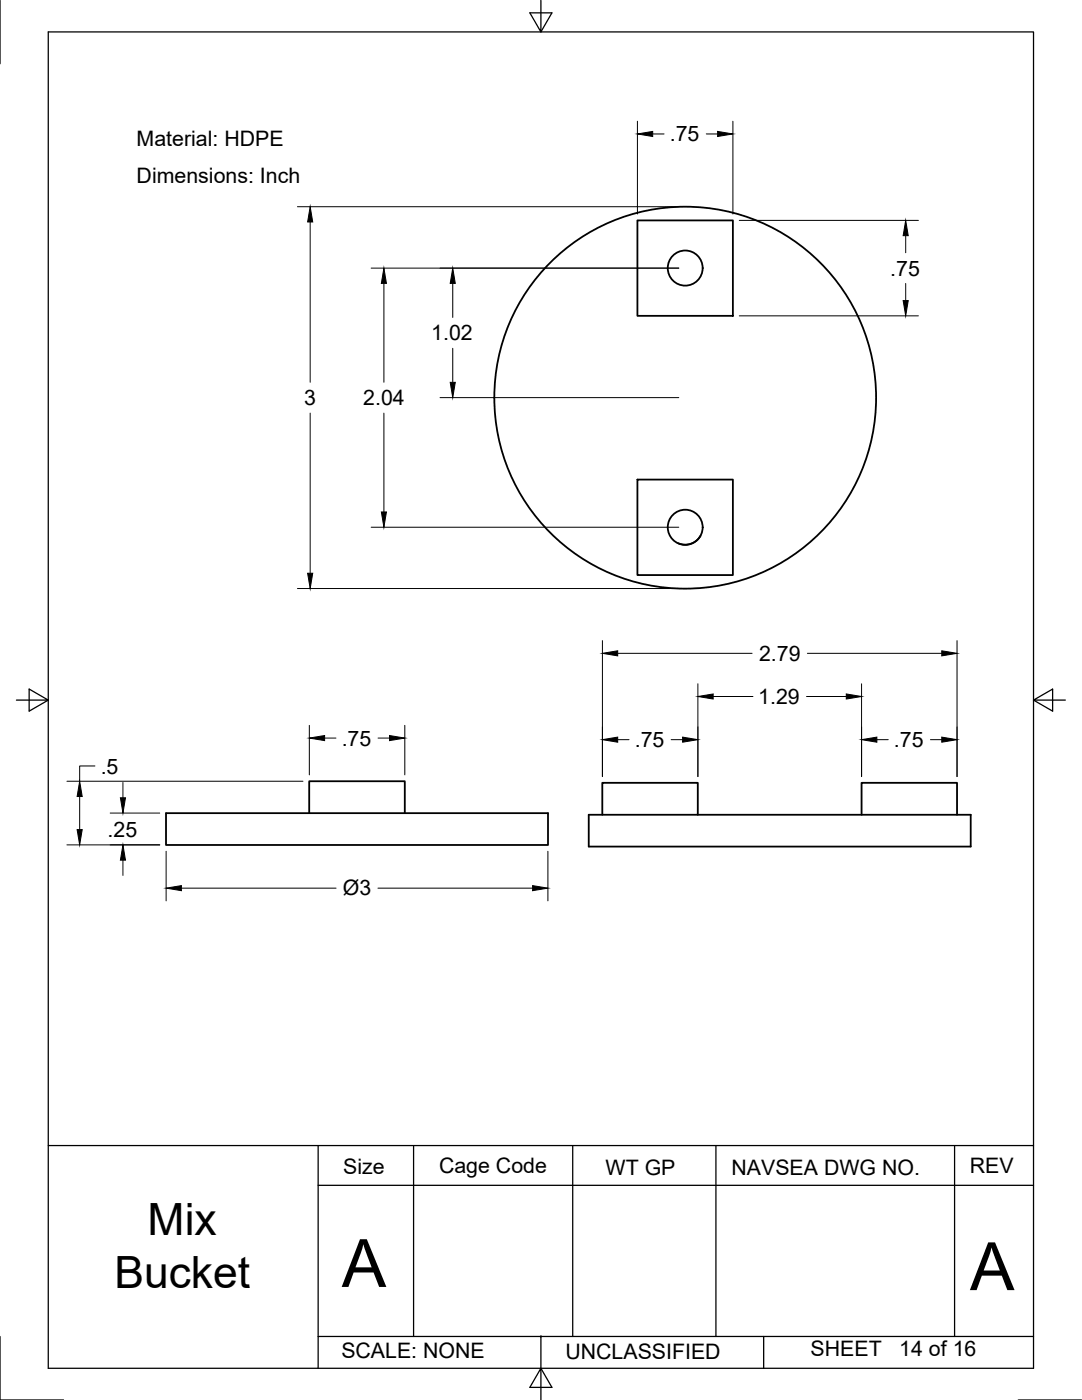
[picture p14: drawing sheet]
<svg xmlns="http://www.w3.org/2000/svg" width="216mm" height="279mm" viewBox="0 0 216 279" stroke-linecap="round" stroke-linejoin="round" font-family="sans-serif">
<defs><g id="words">
<g font-size="13.3">
<text x="68.2" y="256.8">A</text>
<text x="193.5" y="257.5">A</text>
</g>
<g font-size="8.9">
<text x="29.5" y="246.5">Mix</text>
<text x="22.8" y="257.1">Bucket</text>
</g>
<g font-size="4.3">
<text x="27.3" y="29.1">Material: HDPE</text>
<text x="133.6" y="28.2">.75</text>
<text x="27.3" y="36.5">Dimensions: Inch</text>
<text x="177.7" y="55">.75</text>
<text x="86.1" y="67.9">1.02</text>
<text x="60.7" y="80.9">3</text>
<text x="72.5" y="80.9">2.04</text>
<text x="151.5" y="131.9">2.79</text>
<text x="151.3" y="140.5">1.29</text>
<text x="68.2" y="148.8">.75</text>
<text x="126.7" y="149.1">.75</text>
<text x="178.4" y="149.1">.75</text>
<text x="20.1" y="154.4">.5</text>
<text x="21.5" y="166.9">.25</text>
<text x="68.4" y="178.7">Ø3</text>
<text x="68.5" y="234.2">Size</text>
<text x="87.6" y="234">Cage Code</text>
<text x="120.8" y="234.4">WT GP</text>
<text x="146" y="234.4">NAVSEA DWG NO.</text>
<text x="193.5" y="234.1">REV</text>
<text x="68.1" y="271.1">SCALE: NONE</text>
<text x="112.8" y="271.2">UNCLASSIFIED</text>
<text x="161.8" y="270.5">SHEET</text>
<text x="179.5" y="270.5">14 of 16</text>
</g>
</g></defs>
<!-- layer: Visible -->
<g fill="none" stroke="#000" stroke-width=".36">
<path d="M127.2 44h19v19h-19zM127.2 95.7h19v19.1h-19zM139.8 106.9a3.5 3.5 0 0 1-4.5 1.5M33.1 162.3h76.2v6.3h-76.2zM61.7 162.3v-6.4h19.1v6.4M117.5 162.6h76.2v6.4h-76.2zM120.2 162.6v-6.4h19v6.4M171.9 162.6v-6.4h19.1v6.4"/>
<circle cx="136.7" cy="53.5" r="3.5"/>
<circle cx="136.7" cy="79.4" r="38.1"/>
<circle cx="136.7" cy="105.2" r="3.5"/>
</g>
<!-- layer: Border -->
<g fill="none" stroke="#000" stroke-width=".25">
<path d="M0 0v12.7M9.6 6.4h196.6v266.7h-196.6zM107.9 0v6.4l-2.2-3.8h4.4l-2.2 3.8M3.3 139.7h6.3l-3.8-2.2v4.4l3.8-2.2M206.2 139.7l3.8 2.2v-4.4l-3.8 2.2h6.4M9.6 228.6h196.6M63.5 228.6v38.1M63.5 236.6h142.7M82.5 228.6v38.1M114.3 228.6v38.1M142.9 228.6v38.1M190.5 228.6v38.1"/>
<path d="M0 266.7v12.7h12.7M63.5 273.1v-6.4h44.4v6.4l2.2 3.8h-4.4l2.2-3.8v6.3M107.9 266.7h44.5M203.2 279.4h12.7M206.2 266.7h-53.8v6.4"/>
</g>
<circle cx="107.9" cy="266.7" r=".11" fill="#000" stroke="#000" stroke-width=".2"/>
<!-- layer: Dimensions -->
<g fill="none" stroke="#000" stroke-width=".2">
<path d="M127.2 24.2v18.5M130.2 26.7h2.3M140.9 26.7h2.3M146.2 24.2v18.5M59.4 41.3h76M61.9 44.3v32M74.1 53.5h61.3M76.6 56.6v19.7M90.3 56.6v6.8M147.5 44h35.8M180.7 47v3.4M180.7 56.6v3.4"/>
<path d="M87.8 79.4h47.6M90.3 69.5v6.8M147.5 63h35.8M61.9 82.4v32M76.6 82.4v19.8M59.4 117.5h76M74.1 105.2h61.3M120.2 127.8v27.2M123.3 130.4h26.8M139.3 136.5v18.5M142.3 139h7.9M160.9 139h8"/>
<path d="M161.1 130.4h26.8M171.9 136.5v18.5M191 127.8v27.2M13.4 155.9h47.1M15.9 159v6.6M18.9 152.9h-3v3M24.5 156.2v3M61.7 144.8v9.8M64.8 147.3h2.2M75.4 147.3h2.3M80.8 144.8v9.8M123.3 147.6h2.2"/>
<path d="M133.9 147.6h2.3M175 147.6h2.2M185.7 147.6h2.2M13.4 168.6h18.5M22 162.3h9.9M24.5 171.7v3M33.1 169.9v9.9M36.2 177.2h30.9M75.4 177.2h30.9M109.3 169.9v9.9"/>
</g>
<g fill="#000" stroke="#000" stroke-width=".2">
<path d="M127.2 26.7l3-.5v1zM143.2 26.2l3 .5-3 .5zM61.9 41.3l.5 3h-1zM76.6 53.5l.5 3.1h-1zM90.3 53.5l.5 3.1h-1zM180.7 44l.5 3h-1zM180.2 60h1l-.5 3zM89.8 76.3h1l-.5 3.1zM61.4 114.4h1l-.5 3.1zM76.1 102.2h1l-.5 3zM120.2 130.4l3.1-.5v1zM139.3 139l3-.5v1z"/>
<path d="M168.9 138.5l3 .5-3 .5zM187.9 129.9l3.1 .5-3.1 .5zM15.9 155.9l.5 3.1h-1zM24 159.2h1l-.5 3.1zM61.7 147.3l3.1-.5v1zM77.7 146.8l3.1 .5-3.1 .5zM120.2 147.6l3.1-.5v1zM136.2 147.1l3.1 .5-3.1 .5zM171.9 147.6l3.1-.5v1zM187.9 147.1l3.1 .5-3.1 .5zM15.4 165.6h1l-.5 3zM24.5 168.6l.5 3.1h-1z"/>
<path d="M33.1 177.2l3.1-.5v1.1zM106.3 176.7l3 .5-3 .6z"/>
</g>
<use href="#words"/>
</svg>
